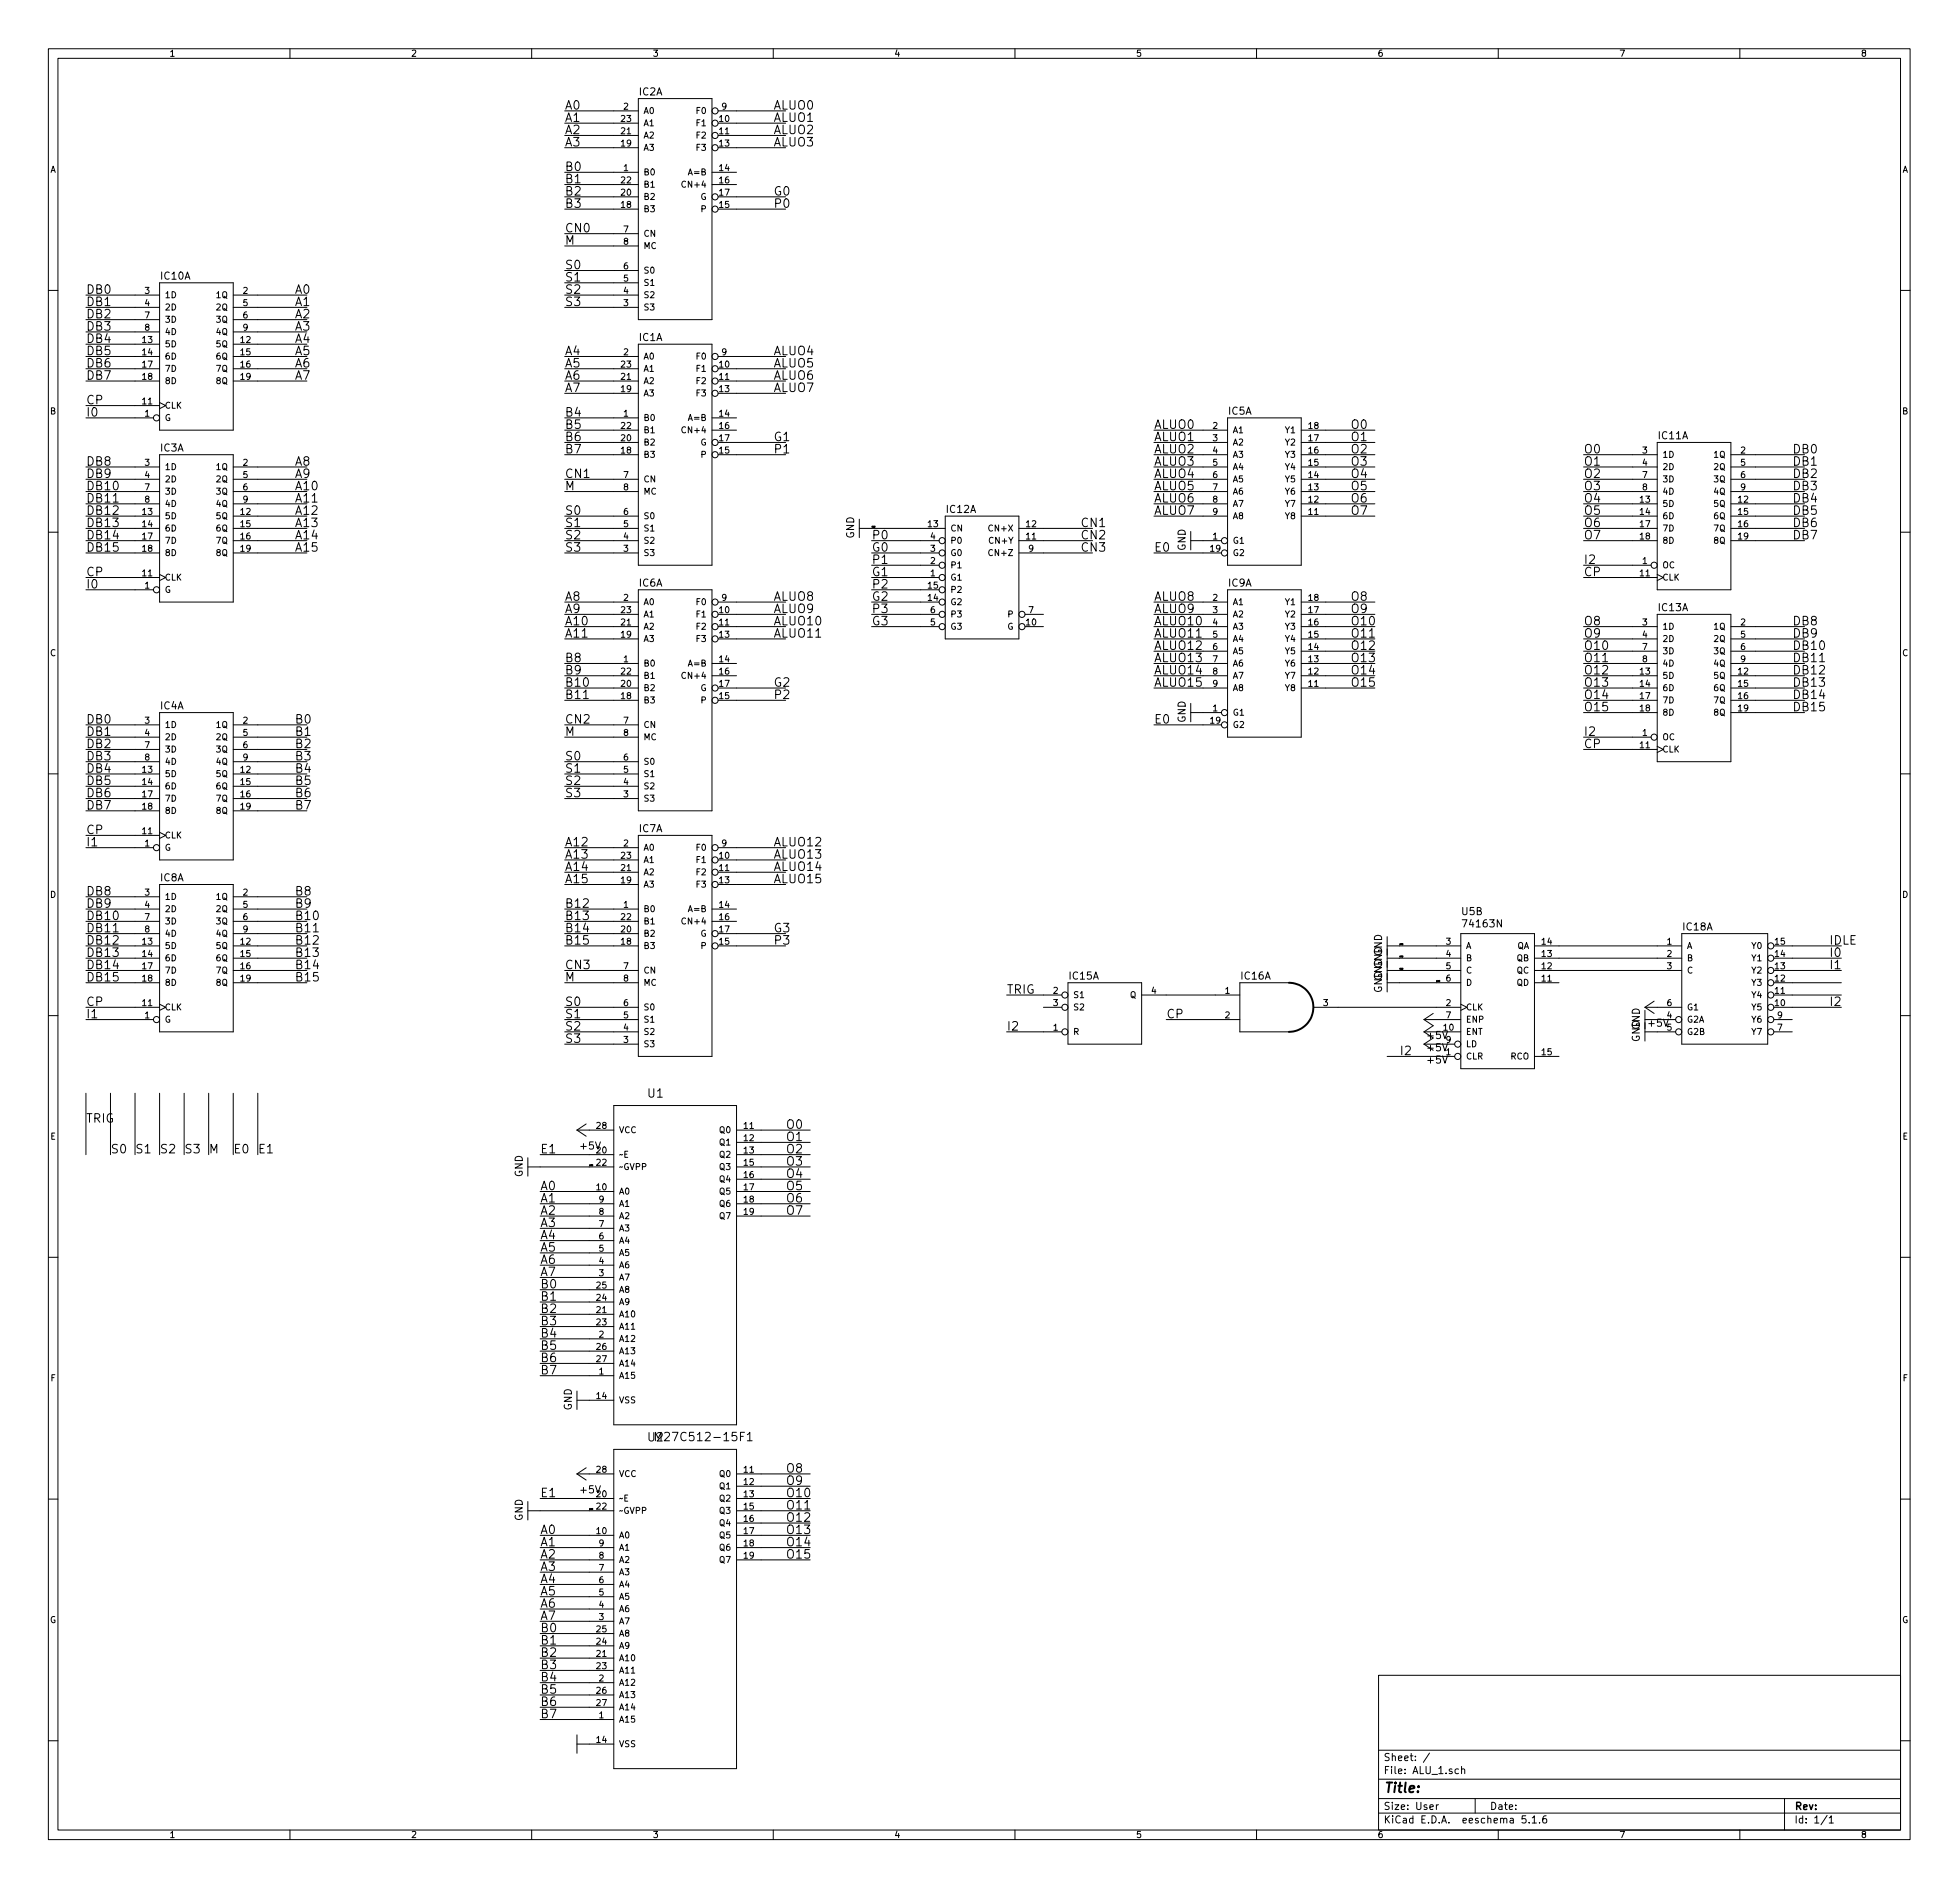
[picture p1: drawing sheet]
<svg xmlns="http://www.w3.org/2000/svg" width="405mm" height="391mm" viewBox="0 0 405 391" stroke-linecap="round" stroke-linejoin="round" font-family="sans-serif">
<defs><g id="words">
<text font-size="2.8" x="286.2" y="370.8">Title:</text>
<g font-size="2.5">
<text x="116.8" y="22.7">A0</text>
<text x="160" y="22.7">ALUO0</text>
<text x="116.8" y="27.8">A2</text>
<text x="116.8" y="25.2">A1</text>
<text x="160" y="27.8">ALUO2</text>
<text x="160" y="25.2">ALUO1</text>
<text x="116.8" y="35.4">B0</text>
<text x="116.8" y="30.3">A3</text>
<text x="160" y="30.3">ALUO3</text>
<text x="116.8" y="40.5">B2</text>
<text x="116.8" y="37.9">B1</text>
<text x="160" y="40.5">G0</text>
<text x="116.8" y="43">B3</text>
<text x="160" y="43">P0</text>
<text x="116.8" y="50.6">M</text>
<text x="116.8" y="48.1">CN0</text>
<text x="116.8" y="58.2">S1</text>
<text x="116.8" y="55.7">S0</text>
<text x="17.8" y="63.3">DB1</text>
<text x="17.8" y="65.9">DB2</text>
<text x="17.8" y="60.8">DB0</text>
<text x="61" y="65.9">A2</text>
<text x="61" y="63.3">A1</text>
<text x="61" y="60.8">A0</text>
<text x="116.8" y="60.8">S2</text>
<text x="116.8" y="63.3">S3</text>
<text x="17.8" y="68.4">DB3</text>
<text x="17.8" y="70.9">DB4</text>
<text x="61" y="70.9">A4</text>
<text x="61" y="68.4">A3</text>
<text x="17.8" y="73.5">DB5</text>
<text x="17.8" y="76">DB6</text>
<text x="61" y="73.5">A5</text>
<text x="61" y="76">A6</text>
<text x="116.8" y="73.5">A4</text>
<text x="116.8" y="76">A5</text>
<text x="160" y="76">ALUO5</text>
<text x="160" y="73.5">ALUO4</text>
<text x="17.8" y="78.6">DB7</text>
<text x="17.8" y="83.6">CP</text>
<text x="61" y="78.6">A7</text>
<text x="116.8" y="81.1">A7</text>
<text x="116.8" y="78.6">A6</text>
<text x="160" y="78.6">ALUO6</text>
<text x="160" y="81.1">ALUO7</text>
<text x="17.8" y="86.2">I0</text>
<text x="116.8" y="88.7">B5</text>
<text x="116.8" y="86.2">B4</text>
<text x="238.8" y="88.7">ALUO0</text>
<text x="279.4" y="88.7">O0</text>
<text x="116.8" y="93.8">B7</text>
<text x="116.8" y="91.3">B6</text>
<text x="160" y="93.8">P1</text>
<text x="160" y="91.3">G1</text>
<text x="238.8" y="93.8">ALUO2</text>
<text x="238.8" y="91.3">ALUO1</text>
<text x="279.4" y="91.3">O1</text>
<text x="279.4" y="93.8">O2</text>
<text x="327.7" y="93.8">O0</text>
<text x="370.8" y="93.8">DB0</text>
<text x="17.8" y="98.9">DB9</text>
<text x="17.8" y="101.4">DB10</text>
<text x="17.8" y="96.3">DB8</text>
<text x="61" y="101.4">A10</text>
<text x="61" y="98.9">A9</text>
<text x="61" y="96.3">A8</text>
<text x="116.8" y="101.4">M</text>
<text x="116.8" y="98.9">CN1</text>
<text x="238.8" y="101.4">ALUO5</text>
<text x="238.8" y="98.9">ALUO4</text>
<text x="238.8" y="96.3">ALUO3</text>
<text x="279.4" y="98.9">O4</text>
<text x="279.4" y="101.4">O5</text>
<text x="279.4" y="96.3">O3</text>
<text x="327.7" y="101.4">O3</text>
<text x="327.7" y="98.9">O2</text>
<text x="327.7" y="96.3">O1</text>
<text x="370.8" y="101.4">DB3</text>
<text x="370.8" y="98.9">DB2</text>
<text x="370.8" y="96.3">DB1</text>
<text x="17.8" y="104">DB11</text>
<text x="17.8" y="106.5">DB12</text>
<text x="61" y="106.5">A12</text>
<text x="61" y="104">A11</text>
<text x="116.8" y="106.5">S0</text>
<text x="238.8" y="104">ALUO6</text>
<text x="238.8" y="106.5">ALUO7</text>
<text x="279.4" y="106.5">O7</text>
<text x="279.4" y="104">O6</text>
<text x="327.7" y="104">O4</text>
<text x="327.7" y="106.5">O5</text>
<text x="370.8" y="106.5">DB5</text>
<text x="370.8" y="104">DB4</text>
<text x="17.8" y="109">DB13</text>
<text x="17.8" y="111.6">DB14</text>
<text x="61" y="111.6">A14</text>
<text x="61" y="109">A13</text>
<text x="116.8" y="109">S1</text>
<text x="116.8" y="111.6">S2</text>
<text x="180.3" y="111.6">P0</text>
<text x="223.5" y="109">CN1</text>
<text x="223.5" y="111.6">CN2</text>
<text x="327.7" y="111.6">O7</text>
<text x="327.7" y="109">O6</text>
<text x="370.8" y="111.6">DB7</text>
<text x="370.8" y="109">DB6</text>
<text x="17.8" y="114.1">DB15</text>
<text x="17.8" y="119.2">CP</text>
<text x="61" y="114.1">A15</text>
<text x="116.8" y="114.1">S3</text>
<text x="180.3" y="116.7">P1</text>
<text x="180.3" y="119.2">G1</text>
<text x="180.3" y="114.1">G0</text>
<text x="223.5" y="114.1">CN3</text>
<text x="238.8" y="114.1">E0</text>
<text x="327.7" y="119.2">CP</text>
<text x="327.7" y="116.7">I2</text>
<text x="17.8" y="121.7">I0</text>
<text x="116.8" y="124.3">A8</text>
<text x="160" y="124.3">ALUO8</text>
<text x="180.3" y="121.7">P2</text>
<text x="180.3" y="124.3">G2</text>
<text x="238.8" y="124.3">ALUO8</text>
<text x="279.4" y="124.3">O8</text>
<text x="116.8" y="131.9">A11</text>
<text x="116.8" y="129.4">A10</text>
<text x="116.8" y="126.8">A9</text>
<text x="160" y="131.9">ALUO11</text>
<text x="160" y="129.4">ALUO10</text>
<text x="160" y="126.8">ALUO9</text>
<text x="180.3" y="126.8">P3</text>
<text x="180.3" y="129.4">G3</text>
<text x="238.8" y="131.9">ALUO11</text>
<text x="238.8" y="129.4">ALUO10</text>
<text x="238.8" y="126.8">ALUO9</text>
<text x="279.4" y="131.9">O11</text>
<text x="279.4" y="126.8">O9</text>
<text x="279.4" y="129.4">O10</text>
<text x="327.7" y="131.9">O9</text>
<text x="327.7" y="129.4">O8</text>
<text x="370.8" y="129.4">DB8</text>
<text x="370.8" y="131.9">DB9</text>
<text x="116.8" y="137">B8</text>
<text x="238.8" y="137">ALUO13</text>
<text x="238.8" y="134.4">ALUO12</text>
<text x="279.4" y="134.4">O12</text>
<text x="279.4" y="137">O13</text>
<text x="327.7" y="134.4">O10</text>
<text x="327.7" y="137">O11</text>
<text x="370.8" y="134.4">DB10</text>
<text x="370.8" y="137">DB11</text>
<text x="116.8" y="142.1">B10</text>
<text x="116.8" y="139.5">B9</text>
<text x="160" y="142.1">G2</text>
<text x="238.8" y="142.1">ALUO15</text>
<text x="238.8" y="139.5">ALUO14</text>
<text x="279.4" y="139.5">O14</text>
<text x="279.4" y="142.1">O15</text>
<text x="327.7" y="142.1">O13</text>
<text x="327.7" y="139.5">O12</text>
<text x="370.8" y="139.5">DB12</text>
<text x="370.8" y="142.1">DB13</text>
<text x="17.8" y="149.7">DB0</text>
<text x="61" y="149.7">B0</text>
<text x="116.8" y="149.7">CN2</text>
<text x="116.8" y="144.6">B11</text>
<text x="160" y="144.6">P2</text>
<text x="238.8" y="149.7">E0</text>
<text x="327.7" y="147.1">O15</text>
<text x="327.7" y="144.6">O14</text>
<text x="370.8" y="147.1">DB15</text>
<text x="370.8" y="144.6">DB14</text>
<text x="17.8" y="154.8">DB2</text>
<text x="17.8" y="152.2">DB1</text>
<text x="61" y="154.8">B2</text>
<text x="61" y="152.2">B1</text>
<text x="116.8" y="152.2">M</text>
<text x="327.7" y="154.8">CP</text>
<text x="327.7" y="152.2">I2</text>
<text x="17.8" y="157.3">DB3</text>
<text x="17.8" y="159.8">DB4</text>
<text x="61" y="157.3">B3</text>
<text x="61" y="159.8">B4</text>
<text x="116.8" y="159.8">S1</text>
<text x="116.8" y="157.3">S0</text>
<text x="17.8" y="167.5">DB7</text>
<text x="17.8" y="164.9">DB6</text>
<text x="17.8" y="162.4">DB5</text>
<text x="61" y="167.5">B7</text>
<text x="61" y="164.9">B6</text>
<text x="61" y="162.4">B5</text>
<text x="116.8" y="164.9">S3</text>
<text x="116.8" y="162.4">S2</text>
<text x="17.8" y="172.5">CP</text>
<text x="17.8" y="175.1">I1</text>
<text x="116.8" y="177.6">A13</text>
<text x="116.8" y="175.1">A12</text>
<text x="160" y="177.6">ALUO13</text>
<text x="160" y="175.1">ALUO12</text>
<text x="17.8" y="185.2">DB8</text>
<text x="61" y="185.2">B8</text>
<text x="116.8" y="182.7">A15</text>
<text x="116.8" y="180.2">A14</text>
<text x="160" y="182.7">ALUO15</text>
<text x="160" y="180.2">ALUO14</text>
<text x="17.8" y="190.3">DB10</text>
<text x="17.8" y="187.8">DB9</text>
<text x="61" y="190.3">B10</text>
<text x="61" y="187.8">B9</text>
<text x="116.8" y="190.3">B13</text>
<text x="116.8" y="187.8">B12</text>
<text x="17.8" y="195.4">DB12</text>
<text x="17.8" y="197.9">DB13</text>
<text x="17.8" y="192.9">DB11</text>
<text x="61" y="197.9">B13</text>
<text x="61" y="195.4">B12</text>
<text x="61" y="192.9">B11</text>
<text x="116.8" y="195.4">B15</text>
<text x="116.8" y="192.9">B14</text>
<text x="160" y="195.4">P3</text>
<text x="160" y="192.9">G3</text>
<text x="378.5" y="195.4">IDLE</text>
<text x="378.5" y="197.9">I0</text>
<text x="17.8" y="203">DB15</text>
<text x="17.8" y="200.5">DB14</text>
<text x="61" y="200.5">B14</text>
<text x="61" y="203">B15</text>
<text x="116.8" y="203">M</text>
<text x="116.8" y="200.5">CN3</text>
<text x="378.5" y="200.5">I1</text>
<text x="17.8" y="208.1">CP</text>
<text x="116.8" y="208.1">S0</text>
<text x="208.3" y="205.6">TRIG</text>
<text x="378.5" y="208.1">I2</text>
<text x="17.8" y="210.6">I1</text>
<text x="116.8" y="210.6">S1</text>
<text x="116.8" y="215.7">S3</text>
<text x="116.8" y="213.2">S2</text>
<text x="208.3" y="213.2">I2</text>
<text x="241.3" y="210.6">CP</text>
<text x="289.6" y="218.3">I2</text>
<text x="17.8" y="232.2">TRIG</text>
<text x="162.6" y="233.5">O0</text>
<text x="22.9" y="238.6">S0</text>
<text x="27.9" y="238.6">S1</text>
<text x="33" y="238.6">S2</text>
<text x="38.1" y="238.6">S3</text>
<text x="43.2" y="238.6">M</text>
<text x="48.3" y="238.6">E0</text>
<text x="53.3" y="238.6">E1</text>
<text x="111.8" y="238.6">E1</text>
<text x="162.6" y="238.6">O2</text>
<text x="162.6" y="236">O1</text>
<text x="162.6" y="243.7">O4</text>
<text x="162.6" y="241.1">O3</text>
<text x="111.8" y="248.7">A1</text>
<text x="111.8" y="251.3">A2</text>
<text x="111.8" y="246.2">A0</text>
<text x="162.6" y="246.2">O5</text>
<text x="162.6" y="251.3">O7</text>
<text x="162.6" y="248.7">O6</text>
<text x="111.8" y="256.4">A4</text>
<text x="111.8" y="253.8">A3</text>
<text x="111.8" y="264">A7</text>
<text x="111.8" y="261.4">A6</text>
<text x="111.8" y="258.9">A5</text>
<text x="111.8" y="269.1">B1</text>
<text x="111.8" y="266.5">B0</text>
<text x="111.8" y="274.1">B3</text>
<text x="111.8" y="271.6">B2</text>
<text x="111.8" y="281.8">B6</text>
<text x="111.8" y="279.2">B5</text>
<text x="111.8" y="276.7">B4</text>
<text x="111.8" y="284.3">B7</text>
<text x="162.6" y="304.6">O8</text>
<text x="111.8" y="309.7">E1</text>
<text x="162.6" y="309.7">O10</text>
<text x="162.6" y="307.2">O9</text>
<text x="111.8" y="317.3">A0</text>
<text x="162.6" y="314.8">O12</text>
<text x="162.6" y="312.2">O11</text>
<text x="162.6" y="317.3">O13</text>
<text x="111.8" y="322.4">A2</text>
<text x="111.8" y="319.9">A1</text>
<text x="162.6" y="319.9">O14</text>
<text x="162.6" y="322.4">O15</text>
<text x="111.8" y="327.5">A4</text>
<text x="111.8" y="324.9">A3</text>
<text x="111.8" y="335.1">A7</text>
<text x="111.8" y="332.6">A6</text>
<text x="111.8" y="330">A5</text>
<text x="111.8" y="340.2">B1</text>
<text x="111.8" y="337.6">B0</text>
<text x="111.8" y="345.3">B3</text>
<text x="111.8" y="342.7">B2</text>
<text x="111.8" y="347.8">B4</text>
<text x="111.8" y="352.9">B6</text>
<text x="111.8" y="350.3">B5</text>
<text x="111.8" y="355.4">B7</text>
</g>
<g font-size="2.4">
<text x="134.1" y="227">U1</text>
<text x="134.1" y="298.1">U2M27C512-15F1</text>
</g>
<g font-size="2.1">
<text x="132.3" y="19.7">IC2A</text>
<text x="33.3" y="57.8">IC10A</text>
<text x="132.3" y="70.5">IC1A</text>
<text x="254.2" y="85.8">IC5A</text>
<text x="33.2" y="93.4">IC3A</text>
<text x="343.2" y="90.9">IC11A</text>
<text x="195.9" y="106.1">IC12A</text>
<text x="176.7" y="111.4" transform="rotate(-90 176.7 111.4)">GND</text>
<text x="245.3" y="114" transform="rotate(-90 245.3 114)">GND</text>
<text x="132.3" y="121.3">IC6A</text>
<text x="254.2" y="121.3">IC9A</text>
<text x="343.2" y="126.4">IC13A</text>
<text x="33.2" y="146.7">IC4A</text>
<text x="245.3" y="149.5" transform="rotate(-90 245.3 149.5)">GND</text>
<text x="132.3" y="172.1">IC7A</text>
<text x="33.2" y="182.3">IC8A</text>
<text x="302.5" y="189.3">U5B</text>
<text x="303" y="191.8">74163N</text>
<text x="348.3" y="192.5">IC18A</text>
<text x="221.3" y="202.6">IC15A</text>
<text x="256.8" y="202.6">IC16A</text>
<text x="286" y="202.9" transform="rotate(-90 286 202.9)">GND GND</text>
<text x="286" y="205.4" transform="rotate(-90 286 205.4)">GND</text>
<text x="295.5" y="214.9">+5V</text>
<text x="339.3" y="215.6" transform="rotate(-90 339.3 215.6)">GND</text>
<text x="339.3" y="213" transform="rotate(-90 339.3 213)">GND</text>
<text x="341.2" y="212.4">+5V</text>
<text x="295.5" y="217.4">+5V</text>
<text x="295.5" y="220">+5V</text>
<text x="120.2" y="237.8">+5V</text>
<text x="108.2" y="243.5" transform="rotate(-90 108.2 243.5)">GND</text>
<text x="118.3" y="291.8" transform="rotate(-90 118.3 291.8)">GND</text>
<text x="120.2" y="308.9">+5V</text>
<text x="108.2" y="314.6" transform="rotate(-90 108.2 314.6)">GND</text>
<text x="286.2" y="364.3">Sheet: /</text>
<text x="286.2" y="367">File: ALU_1.sch</text>
<text x="286.2" y="377.2">KiCad E.D.A. eeschema 5.1.6</text>
<text x="286.2" y="374.4">Size: User</text>
<text x="308.2" y="374.4">Date:</text>
<text x="371.2" y="374.4">Rev:</text>
<text x="371.2" y="377.2">Id: 1/1</text>
</g>
<g font-size="1.8">
<text x="35" y="11.7">1</text>
<text x="85" y="11.7">2</text>
<text x="135" y="11.7">3</text>
<text x="185" y="11.7">4</text>
<text x="235" y="11.7">5</text>
<text x="285" y="11.7">6</text>
<text x="335" y="11.7">7</text>
<text x="385" y="11.7">8</text>
<text x="129.1" y="22.7">2</text>
<text x="133.1" y="23.6">A0</text>
<text x="144.2" y="23.6">F0</text>
<text x="149.4" y="22.7">9</text>
<text x="128.6" y="27.8">21</text>
<text x="128.6" y="25.2">23</text>
<text x="133.1" y="28.7">A2</text>
<text x="133.1" y="26.1">A1</text>
<text x="144.2" y="26.1">F1</text>
<text x="144.2" y="28.7">F2</text>
<text x="148.9" y="25.2">10</text>
<text x="148.9" y="27.8">11</text>
<text x="10.4" y="35.7">A</text>
<text x="128.6" y="30.3">19</text>
<text x="129.1" y="35.4">1</text>
<text x="133.1" y="31.2">A3</text>
<text x="144.2" y="31.2">F3</text>
<text x="148.9" y="30.3">13</text>
<text x="148.9" y="35.4">14</text>
<text x="393.6" y="35.7">A</text>
<text x="128.6" y="40.5">20</text>
<text x="128.6" y="37.9">22</text>
<text x="133.1" y="36.3">B0</text>
<text x="133.1" y="41.4">B2</text>
<text x="133.1" y="38.8">B1</text>
<text x="141.7" y="38.8">CN+4</text>
<text x="142.7" y="36.3">A=B</text>
<text x="144.9" y="41.4">G</text>
<text x="148.9" y="37.9">16</text>
<text x="148.9" y="40.5">17</text>
<text x="128.6" y="43">18</text>
<text x="133.1" y="43.9">B3</text>
<text x="145.1" y="43.9">P</text>
<text x="148.9" y="43">15</text>
<text x="129.1" y="48.1">7</text>
<text x="129.1" y="50.6">8</text>
<text x="133.1" y="49">CN</text>
<text x="133.1" y="51.5">MC</text>
<text x="129.1" y="58.2">5</text>
<text x="129.1" y="55.7">6</text>
<text x="133.1" y="59.1">S1</text>
<text x="133.1" y="56.6">S0</text>
<text x="30" y="60.8">3</text>
<text x="30" y="63.3">4</text>
<text x="30" y="65.9">7</text>
<text x="34" y="61.7">1D</text>
<text x="34" y="64.2">2D</text>
<text x="44.9" y="61.7">1Q</text>
<text x="44.9" y="64.2">2Q</text>
<text x="50.3" y="60.8">2</text>
<text x="50.3" y="63.3">5</text>
<text x="50.3" y="65.9">6</text>
<text x="129.1" y="63.3">3</text>
<text x="129.1" y="60.8">4</text>
<text x="133.1" y="64.2">S3</text>
<text x="133.1" y="61.7">S2</text>
<text x="29.5" y="70.9">13</text>
<text x="30" y="68.4">8</text>
<text x="34" y="71.8">5D</text>
<text x="34" y="66.8">3D</text>
<text x="34" y="69.3">4D</text>
<text x="44.9" y="71.8">5Q</text>
<text x="44.9" y="66.8">3Q</text>
<text x="44.9" y="69.3">4Q</text>
<text x="49.8" y="70.9">12</text>
<text x="50.3" y="68.4">9</text>
<text x="29.5" y="73.5">14</text>
<text x="29.5" y="76">17</text>
<text x="34" y="74.4">6D</text>
<text x="34" y="76.9">7D</text>
<text x="44.9" y="74.4">6Q</text>
<text x="44.9" y="76.9">7Q</text>
<text x="49.8" y="73.5">15</text>
<text x="49.8" y="76">16</text>
<text x="128.6" y="76">23</text>
<text x="129.1" y="73.5">2</text>
<text x="133.1" y="74.4">A0</text>
<text x="133.1" y="76.9">A1</text>
<text x="144.2" y="76.9">F1</text>
<text x="144.2" y="74.4">F0</text>
<text x="148.9" y="76">10</text>
<text x="149.4" y="73.5">9</text>
<text x="29.5" y="83.6">11</text>
<text x="29.5" y="78.6">18</text>
<text x="34" y="79.5">8D</text>
<text x="44.9" y="79.5">8Q</text>
<text x="49.8" y="78.6">19</text>
<text x="128.6" y="81.1">19</text>
<text x="128.6" y="78.6">21</text>
<text x="133.1" y="82">A3</text>
<text x="133.1" y="79.5">A2</text>
<text x="144.2" y="79.5">F2</text>
<text x="144.2" y="82">F3</text>
<text x="148.9" y="78.6">11</text>
<text x="148.9" y="81.1">13</text>
<text x="10.4" y="85.7">B</text>
<text x="30" y="86.2">1</text>
<text x="34" y="87.1">G</text>
<text x="34" y="84.5">CLK</text>
<text x="128.6" y="88.7">22</text>
<text x="129.1" y="86.2">1</text>
<text x="133.1" y="87.1">B0</text>
<text x="133.1" y="89.6">B1</text>
<text x="141.7" y="89.6">CN+4</text>
<text x="142.7" y="87.1">A=B</text>
<text x="148.9" y="86.2">14</text>
<text x="148.9" y="88.7">16</text>
<text x="251" y="88.7">2</text>
<text x="255" y="89.6">A1</text>
<text x="266.1" y="89.6">Y1</text>
<text x="270.8" y="88.7">18</text>
<text x="393.6" y="85.7">B</text>
<text x="128.6" y="93.8">18</text>
<text x="128.6" y="91.3">20</text>
<text x="133.1" y="94.7">B3</text>
<text x="133.1" y="92.2">B2</text>
<text x="144.9" y="92.2">G</text>
<text x="145.1" y="94.7">P</text>
<text x="148.9" y="93.8">15</text>
<text x="148.9" y="91.3">17</text>
<text x="251" y="91.3">3</text>
<text x="251" y="93.8">4</text>
<text x="255" y="92.2">A2</text>
<text x="255" y="94.7">A3</text>
<text x="266.1" y="94.7">Y3</text>
<text x="266.1" y="92.2">Y2</text>
<text x="270.8" y="93.8">16</text>
<text x="270.8" y="91.3">17</text>
<text x="339.9" y="93.8">3</text>
<text x="343.9" y="94.7">1D</text>
<text x="354.8" y="94.7">1Q</text>
<text x="360.2" y="93.8">2</text>
<text x="30" y="96.3">3</text>
<text x="30" y="98.9">4</text>
<text x="30" y="101.4">7</text>
<text x="34" y="97.2">1D</text>
<text x="34" y="99.8">2D</text>
<text x="44.9" y="97.2">1Q</text>
<text x="44.9" y="99.8">2Q</text>
<text x="50.3" y="96.3">2</text>
<text x="50.3" y="98.9">5</text>
<text x="50.3" y="101.4">6</text>
<text x="129.1" y="98.9">7</text>
<text x="129.1" y="101.4">8</text>
<text x="133.1" y="99.8">CN</text>
<text x="251" y="96.3">5</text>
<text x="251" y="98.9">6</text>
<text x="251" y="101.4">7</text>
<text x="255" y="97.2">A4</text>
<text x="255" y="99.8">A5</text>
<text x="266.1" y="99.8">Y5</text>
<text x="266.1" y="97.2">Y4</text>
<text x="270.8" y="101.4">13</text>
<text x="270.8" y="98.9">14</text>
<text x="270.8" y="96.3">15</text>
<text x="339.9" y="96.3">4</text>
<text x="339.9" y="98.9">7</text>
<text x="339.9" y="101.4">8</text>
<text x="343.9" y="97.2">2D</text>
<text x="343.9" y="99.8">3D</text>
<text x="354.8" y="97.2">2Q</text>
<text x="354.8" y="99.8">3Q</text>
<text x="360.2" y="96.3">5</text>
<text x="360.2" y="98.9">6</text>
<text x="360.2" y="101.4">9</text>
<text x="29.5" y="106.5">13</text>
<text x="30" y="104">8</text>
<text x="34" y="107.4">5D</text>
<text x="34" y="102.3">3D</text>
<text x="34" y="104.9">4D</text>
<text x="44.9" y="107.4">5Q</text>
<text x="44.9" y="102.3">3Q</text>
<text x="44.9" y="104.9">4Q</text>
<text x="49.8" y="106.5">12</text>
<text x="50.3" y="104">9</text>
<text x="129.1" y="106.5">6</text>
<text x="133.1" y="107.4">S0</text>
<text x="133.1" y="102.3">MC</text>
<text x="251" y="104">8</text>
<text x="251" y="106.5">9</text>
<text x="255" y="102.3">A6</text>
<text x="255" y="104.9">A7</text>
<text x="255" y="107.4">A8</text>
<text x="266.1" y="107.4">Y8</text>
<text x="266.1" y="104.9">Y7</text>
<text x="266.1" y="102.3">Y6</text>
<text x="270.8" y="106.5">11</text>
<text x="270.8" y="104">12</text>
<text x="339.4" y="104">13</text>
<text x="339.4" y="106.5">14</text>
<text x="343.9" y="104.9">5D</text>
<text x="343.9" y="107.4">6D</text>
<text x="343.9" y="102.3">4D</text>
<text x="354.8" y="104.9">5Q</text>
<text x="354.8" y="107.4">6Q</text>
<text x="354.8" y="102.3">4Q</text>
<text x="359.7" y="104">12</text>
<text x="359.7" y="106.5">15</text>
<text x="29.5" y="109">14</text>
<text x="29.5" y="111.6">17</text>
<text x="34" y="109.9">6D</text>
<text x="34" y="112.5">7D</text>
<text x="44.9" y="109.9">6Q</text>
<text x="44.9" y="112.5">7Q</text>
<text x="49.8" y="109">15</text>
<text x="49.8" y="111.6">16</text>
<text x="129.1" y="111.6">4</text>
<text x="129.1" y="109">5</text>
<text x="133.1" y="112.5">S2</text>
<text x="133.1" y="109.9">S1</text>
<text x="192.1" y="109">13</text>
<text x="192.6" y="111.6">4</text>
<text x="196.6" y="109.9">CN</text>
<text x="196.6" y="112.5">P0</text>
<text x="205" y="112.5">CN+Y</text>
<text x="205" y="109.9">CN+X</text>
<text x="212.4" y="111.6">11</text>
<text x="212.4" y="109">12</text>
<text x="251" y="111.6">1</text>
<text x="255" y="112.5">G1</text>
<text x="339.4" y="109">17</text>
<text x="339.4" y="111.6">18</text>
<text x="343.9" y="109.9">7D</text>
<text x="343.9" y="112.5">8D</text>
<text x="354.8" y="109.9">7Q</text>
<text x="354.8" y="112.5">8Q</text>
<text x="359.7" y="109">16</text>
<text x="359.7" y="111.6">19</text>
<text x="29.5" y="119.2">11</text>
<text x="29.5" y="114.1">18</text>
<text x="34" y="115">8D</text>
<text x="44.9" y="115">8Q</text>
<text x="49.8" y="114.1">19</text>
<text x="129.1" y="114.1">3</text>
<text x="133.1" y="115">S3</text>
<text x="192.6" y="119.2">1</text>
<text x="192.6" y="116.7">2</text>
<text x="192.6" y="114.1">3</text>
<text x="196.6" y="117.6">P1</text>
<text x="196.6" y="115">G0</text>
<text x="205.1" y="115">CN+Z</text>
<text x="212.9" y="114.1">9</text>
<text x="250.5" y="114.1">19</text>
<text x="255" y="115">G2</text>
<text x="339.4" y="119.2">11</text>
<text x="339.9" y="116.7">1</text>
<text x="343.9" y="117.6">OC</text>
<text x="30" y="121.7">1</text>
<text x="34" y="122.6">G</text>
<text x="34" y="120.1">CLK</text>
<text x="129.1" y="124.3">2</text>
<text x="133.1" y="125.2">A0</text>
<text x="144.2" y="125.2">F0</text>
<text x="149.4" y="124.3">9</text>
<text x="192.1" y="124.3">14</text>
<text x="192.1" y="121.7">15</text>
<text x="196.6" y="120.1">G1</text>
<text x="196.6" y="125.2">G2</text>
<text x="196.6" y="122.6">P2</text>
<text x="251" y="124.3">2</text>
<text x="255" y="125.2">A1</text>
<text x="266.1" y="125.2">Y1</text>
<text x="270.8" y="124.3">18</text>
<text x="343.9" y="120.1">CLK</text>
<text x="128.6" y="131.9">19</text>
<text x="128.6" y="129.4">21</text>
<text x="128.6" y="126.8">23</text>
<text x="133.1" y="130.3">A2</text>
<text x="133.1" y="127.7">A1</text>
<text x="144.2" y="127.7">F1</text>
<text x="144.2" y="130.3">F2</text>
<text x="148.9" y="126.8">10</text>
<text x="148.9" y="129.4">11</text>
<text x="148.9" y="131.9">13</text>
<text x="192.6" y="129.4">5</text>
<text x="192.6" y="126.8">6</text>
<text x="196.6" y="130.3">G3</text>
<text x="196.6" y="127.7">P3</text>
<text x="208.4" y="130.3">G</text>
<text x="208.6" y="127.7">P</text>
<text x="212.4" y="129.4">10</text>
<text x="212.9" y="126.8">7</text>
<text x="251" y="126.8">3</text>
<text x="251" y="129.4">4</text>
<text x="251" y="131.9">5</text>
<text x="255" y="127.7">A2</text>
<text x="255" y="130.3">A3</text>
<text x="266.1" y="130.3">Y3</text>
<text x="266.1" y="127.7">Y2</text>
<text x="270.8" y="131.9">15</text>
<text x="270.8" y="129.4">16</text>
<text x="270.8" y="126.8">17</text>
<text x="339.9" y="129.4">3</text>
<text x="339.9" y="131.9">4</text>
<text x="343.9" y="130.3">1D</text>
<text x="354.8" y="130.3">1Q</text>
<text x="360.2" y="129.4">2</text>
<text x="360.2" y="131.9">5</text>
<text x="10.4" y="135.7">C</text>
<text x="129.1" y="137">1</text>
<text x="133.1" y="137.9">B0</text>
<text x="133.1" y="132.8">A3</text>
<text x="142.7" y="137.9">A=B</text>
<text x="144.2" y="132.8">F3</text>
<text x="148.9" y="137">14</text>
<text x="251" y="134.4">6</text>
<text x="251" y="137">7</text>
<text x="255" y="132.8">A4</text>
<text x="255" y="135.3">A5</text>
<text x="255" y="137.9">A6</text>
<text x="266.1" y="137.9">Y6</text>
<text x="266.1" y="135.3">Y5</text>
<text x="266.1" y="132.8">Y4</text>
<text x="270.8" y="137">13</text>
<text x="270.8" y="134.4">14</text>
<text x="339.9" y="134.4">7</text>
<text x="339.9" y="137">8</text>
<text x="343.9" y="132.8">2D</text>
<text x="343.9" y="135.3">3D</text>
<text x="343.9" y="137.9">4D</text>
<text x="354.8" y="132.8">2Q</text>
<text x="354.8" y="135.3">3Q</text>
<text x="354.8" y="137.9">4Q</text>
<text x="360.2" y="134.4">6</text>
<text x="360.2" y="137">9</text>
<text x="393.6" y="135.7">C</text>
<text x="128.6" y="142.1">20</text>
<text x="128.6" y="139.5">22</text>
<text x="133.1" y="143">B2</text>
<text x="133.1" y="140.4">B1</text>
<text x="141.7" y="140.4">CN+4</text>
<text x="144.9" y="143">G</text>
<text x="148.9" y="139.5">16</text>
<text x="148.9" y="142.1">17</text>
<text x="251" y="139.5">8</text>
<text x="251" y="142.1">9</text>
<text x="255" y="140.4">A7</text>
<text x="255" y="143">A8</text>
<text x="266.1" y="143">Y8</text>
<text x="266.1" y="140.4">Y7</text>
<text x="270.8" y="142.1">11</text>
<text x="270.8" y="139.5">12</text>
<text x="339.4" y="139.5">13</text>
<text x="339.4" y="142.1">14</text>
<text x="343.9" y="140.4">5D</text>
<text x="343.9" y="143">6D</text>
<text x="354.8" y="140.4">5Q</text>
<text x="354.8" y="143">6Q</text>
<text x="359.7" y="139.5">12</text>
<text x="359.7" y="142.1">15</text>
<text x="30" y="149.7">3</text>
<text x="50.3" y="149.7">2</text>
<text x="128.6" y="144.6">18</text>
<text x="129.1" y="149.7">7</text>
<text x="133.1" y="145.5">B3</text>
<text x="145.1" y="145.5">P</text>
<text x="148.9" y="144.6">15</text>
<text x="250.5" y="149.7">19</text>
<text x="251" y="147.1">1</text>
<text x="255" y="148">G1</text>
<text x="339.4" y="144.6">17</text>
<text x="339.4" y="147.1">18</text>
<text x="343.9" y="145.5">7D</text>
<text x="343.9" y="148">8D</text>
<text x="354.8" y="145.5">7Q</text>
<text x="354.8" y="148">8Q</text>
<text x="359.7" y="144.6">16</text>
<text x="359.7" y="147.1">19</text>
<text x="30" y="152.2">4</text>
<text x="30" y="154.8">7</text>
<text x="34" y="150.6">1D</text>
<text x="34" y="153.1">2D</text>
<text x="34" y="155.7">3D</text>
<text x="44.9" y="150.6">1Q</text>
<text x="44.9" y="153.1">2Q</text>
<text x="44.9" y="155.7">3Q</text>
<text x="50.3" y="152.2">5</text>
<text x="50.3" y="154.8">6</text>
<text x="129.1" y="152.2">8</text>
<text x="133.1" y="150.6">CN</text>
<text x="133.1" y="153.1">MC</text>
<text x="255" y="150.6">G2</text>
<text x="339.4" y="154.8">11</text>
<text x="339.9" y="152.2">1</text>
<text x="343.9" y="153.1">OC</text>
<text x="343.9" y="155.7">CLK</text>
<text x="29.5" y="159.8">13</text>
<text x="30" y="157.3">8</text>
<text x="34" y="160.7">5D</text>
<text x="34" y="158.2">4D</text>
<text x="44.9" y="160.7">5Q</text>
<text x="44.9" y="158.2">4Q</text>
<text x="49.8" y="159.8">12</text>
<text x="50.3" y="157.3">9</text>
<text x="129.1" y="159.8">5</text>
<text x="129.1" y="157.3">6</text>
<text x="133.1" y="160.7">S1</text>
<text x="133.1" y="158.2">S0</text>
<text x="29.5" y="162.4">14</text>
<text x="29.5" y="164.9">17</text>
<text x="29.5" y="167.5">18</text>
<text x="34" y="163.3">6D</text>
<text x="34" y="165.8">7D</text>
<text x="44.9" y="163.3">6Q</text>
<text x="44.9" y="165.8">7Q</text>
<text x="49.8" y="162.4">15</text>
<text x="49.8" y="164.9">16</text>
<text x="49.8" y="167.5">19</text>
<text x="129.1" y="164.9">3</text>
<text x="129.1" y="162.4">4</text>
<text x="133.1" y="165.8">S3</text>
<text x="133.1" y="163.3">S2</text>
<text x="29.5" y="172.5">11</text>
<text x="34" y="173.4">CLK</text>
<text x="34" y="168.4">8D</text>
<text x="44.9" y="168.4">8Q</text>
<text x="30" y="175.1">1</text>
<text x="34" y="176">G</text>
<text x="128.6" y="177.6">23</text>
<text x="129.1" y="175.1">2</text>
<text x="133.1" y="176">A0</text>
<text x="133.1" y="178.5">A1</text>
<text x="144.2" y="178.5">F1</text>
<text x="144.2" y="176">F0</text>
<text x="148.9" y="177.6">10</text>
<text x="149.4" y="175.1">9</text>
<text x="10.4" y="185.7">D</text>
<text x="30" y="185.2">3</text>
<text x="50.3" y="185.2">2</text>
<text x="128.6" y="182.7">19</text>
<text x="128.6" y="180.2">21</text>
<text x="133.1" y="183.6">A3</text>
<text x="133.1" y="181.1">A2</text>
<text x="144.2" y="181.1">F2</text>
<text x="144.2" y="183.6">F3</text>
<text x="148.9" y="180.2">11</text>
<text x="148.9" y="182.7">13</text>
<text x="393.6" y="185.7">D</text>
<text x="30" y="187.8">4</text>
<text x="30" y="190.3">7</text>
<text x="34" y="186.1">1D</text>
<text x="34" y="188.7">2D</text>
<text x="34" y="191.2">3D</text>
<text x="44.9" y="186.1">1Q</text>
<text x="44.9" y="188.7">2Q</text>
<text x="44.9" y="191.2">3Q</text>
<text x="50.3" y="187.8">5</text>
<text x="50.3" y="190.3">6</text>
<text x="128.6" y="190.3">22</text>
<text x="129.1" y="187.8">1</text>
<text x="133.1" y="188.7">B0</text>
<text x="133.1" y="191.2">B1</text>
<text x="141.7" y="191.2">CN+4</text>
<text x="142.7" y="188.7">A=B</text>
<text x="148.9" y="187.8">14</text>
<text x="148.9" y="190.3">16</text>
<text x="29.5" y="195.4">13</text>
<text x="29.5" y="197.9">14</text>
<text x="30" y="192.9">8</text>
<text x="34" y="196.3">5D</text>
<text x="34" y="193.8">4D</text>
<text x="44.9" y="196.3">5Q</text>
<text x="44.9" y="193.8">4Q</text>
<text x="49.8" y="195.4">12</text>
<text x="49.8" y="197.9">15</text>
<text x="50.3" y="192.9">9</text>
<text x="128.6" y="195.4">18</text>
<text x="128.6" y="192.9">20</text>
<text x="133.1" y="196.3">B3</text>
<text x="133.1" y="193.8">B2</text>
<text x="144.9" y="193.8">G</text>
<text x="145.1" y="196.3">P</text>
<text x="148.9" y="195.4">15</text>
<text x="148.9" y="192.9">17</text>
<text x="299.2" y="195.4">3</text>
<text x="299.2" y="197.9">4</text>
<text x="303.3" y="196.3">A</text>
<text x="313.8" y="196.3">QA</text>
<text x="319.1" y="197.9">13</text>
<text x="319.1" y="195.4">14</text>
<text x="345" y="195.4">1</text>
<text x="345" y="197.9">2</text>
<text x="349" y="196.3">A</text>
<text x="362.6" y="196.3">Y0</text>
<text x="367.3" y="197.9">14</text>
<text x="367.3" y="195.4">15</text>
<text x="29.5" y="200.5">17</text>
<text x="29.5" y="203">18</text>
<text x="34" y="198.8">6D</text>
<text x="34" y="201.4">7D</text>
<text x="34" y="203.9">8D</text>
<text x="44.9" y="198.8">6Q</text>
<text x="44.9" y="201.4">7Q</text>
<text x="44.9" y="203.9">8Q</text>
<text x="49.8" y="200.5">16</text>
<text x="49.8" y="203">19</text>
<text x="129.1" y="200.5">7</text>
<text x="129.1" y="203">8</text>
<text x="133.1" y="201.4">CN</text>
<text x="133.1" y="203.9">MC</text>
<text x="299.2" y="200.5">5</text>
<text x="299.2" y="203">6</text>
<text x="303.3" y="198.8">B</text>
<text x="303.3" y="201.4">C</text>
<text x="303.3" y="203.9">D</text>
<text x="313.8" y="203.9">QD</text>
<text x="313.8" y="201.4">QC</text>
<text x="313.8" y="198.8">QB</text>
<text x="319.1" y="203">11</text>
<text x="319.1" y="200.5">12</text>
<text x="345" y="200.5">3</text>
<text x="349" y="198.8">B</text>
<text x="349" y="201.4">C</text>
<text x="362.6" y="203.9">Y3</text>
<text x="362.6" y="201.4">Y2</text>
<text x="362.6" y="198.8">Y1</text>
<text x="367.3" y="203">12</text>
<text x="367.3" y="200.5">13</text>
<text x="29.5" y="208.1">11</text>
<text x="34" y="209">CLK</text>
<text x="129.1" y="208.1">6</text>
<text x="133.1" y="209">S0</text>
<text x="218" y="205.6">2</text>
<text x="218" y="208.1">3</text>
<text x="222" y="206.5">S1</text>
<text x="222" y="209">S2</text>
<text x="233.8" y="206.5">Q</text>
<text x="238.3" y="205.6">4</text>
<text x="253.5" y="205.6">1</text>
<text x="273.8" y="208.1">3</text>
<text x="299.2" y="208.1">2</text>
<text x="303.3" y="209">CLK</text>
<text x="345" y="208.1">6</text>
<text x="349" y="209">G1</text>
<text x="362.6" y="209">Y5</text>
<text x="362.6" y="206.5">Y4</text>
<text x="367.3" y="208.1">10</text>
<text x="367.3" y="205.6">11</text>
<text x="30" y="210.6">1</text>
<text x="34" y="211.5">G</text>
<text x="129.1" y="215.7">3</text>
<text x="129.1" y="213.2">4</text>
<text x="129.1" y="210.6">5</text>
<text x="133.1" y="214.1">S2</text>
<text x="133.1" y="211.5">S1</text>
<text x="218" y="213.2">1</text>
<text x="222" y="214.1">R</text>
<text x="253.5" y="210.6">2</text>
<text x="298.8" y="213.2">10</text>
<text x="299.2" y="210.6">7</text>
<text x="299.2" y="215.7">9</text>
<text x="303.3" y="214.1">ENT</text>
<text x="303.3" y="211.5">ENP</text>
<text x="345" y="210.6">4</text>
<text x="345" y="213.2">5</text>
<text x="349" y="211.5">G2A</text>
<text x="349" y="214.1">G2B</text>
<text x="362.6" y="214.1">Y7</text>
<text x="362.6" y="211.5">Y6</text>
<text x="367.8" y="213.2">7</text>
<text x="367.8" y="210.6">9</text>
<text x="133.1" y="216.6">S3</text>
<text x="299.2" y="218.3">1</text>
<text x="303.3" y="219.2">CLR</text>
<text x="303.3" y="216.6">LD</text>
<text x="312.5" y="219.2">RCO</text>
<text x="319.1" y="218.3">15</text>
<text x="123.5" y="233.5">28</text>
<text x="154" y="233.5">11</text>
<text x="10.4" y="235.7">E</text>
<text x="123.5" y="238.6">20</text>
<text x="128" y="239.5">E</text>
<text x="128" y="234.4">VCC</text>
<text x="149" y="234.4">Q0</text>
<text x="149" y="236.9">Q1</text>
<text x="149" y="239.5">Q2</text>
<text x="154" y="236">12</text>
<text x="154" y="238.6">13</text>
<text x="393.6" y="235.7">E</text>
<text x="123.5" y="241.1">22</text>
<text x="128" y="242">GVPP</text>
<text x="149" y="242">Q3</text>
<text x="149" y="244.6">Q4</text>
<text x="154" y="241.1">15</text>
<text x="154" y="243.7">16</text>
<text x="123.5" y="246.2">10</text>
<text x="124" y="251.3">8</text>
<text x="124" y="248.7">9</text>
<text x="128" y="247.1">A0</text>
<text x="128" y="249.6">A1</text>
<text x="149" y="247.1">Q5</text>
<text x="149" y="249.6">Q6</text>
<text x="154" y="246.2">17</text>
<text x="154" y="248.7">18</text>
<text x="154" y="251.3">19</text>
<text x="124" y="256.4">6</text>
<text x="124" y="253.8">7</text>
<text x="128" y="257.3">A4</text>
<text x="128" y="254.7">A3</text>
<text x="128" y="252.2">A2</text>
<text x="149" y="252.2">Q7</text>
<text x="124" y="264">3</text>
<text x="124" y="261.4">4</text>
<text x="124" y="258.9">5</text>
<text x="128" y="262.3">A6</text>
<text x="128" y="259.8">A5</text>
<text x="123.5" y="269.1">24</text>
<text x="123.5" y="266.5">25</text>
<text x="128" y="270">A9</text>
<text x="128" y="267.4">A8</text>
<text x="128" y="264.9">A7</text>
<text x="123.5" y="271.6">21</text>
<text x="123.5" y="274.1">23</text>
<text x="128" y="272.5">A10</text>
<text x="128" y="275">A11</text>
<text x="123.5" y="279.2">26</text>
<text x="123.5" y="281.8">27</text>
<text x="124" y="276.7">2</text>
<text x="128" y="277.6">A12</text>
<text x="128" y="280.1">A13</text>
<text x="10.5" y="285.7">F</text>
<text x="124" y="284.3">1</text>
<text x="128" y="285.2">A15</text>
<text x="128" y="282.7">A14</text>
<text x="393.7" y="285.7">F</text>
<text x="123.5" y="289.4">14</text>
<text x="128" y="290.3">VSS</text>
<text x="123.5" y="304.6">28</text>
<text x="128" y="305.5">VCC</text>
<text x="149" y="305.5">Q0</text>
<text x="154" y="304.6">11</text>
<text x="123.5" y="309.7">20</text>
<text x="128" y="310.6">E</text>
<text x="149" y="308.1">Q1</text>
<text x="149" y="310.6">Q2</text>
<text x="154" y="307.2">12</text>
<text x="154" y="309.7">13</text>
<text x="123.5" y="317.3">10</text>
<text x="123.5" y="312.2">22</text>
<text x="128" y="313.1">GVPP</text>
<text x="149" y="313.1">Q3</text>
<text x="149" y="315.7">Q4</text>
<text x="154" y="312.2">15</text>
<text x="154" y="314.8">16</text>
<text x="154" y="317.3">17</text>
<text x="124" y="322.4">8</text>
<text x="124" y="319.9">9</text>
<text x="128" y="318.2">A0</text>
<text x="128" y="323.3">A2</text>
<text x="128" y="320.8">A1</text>
<text x="149" y="318.2">Q5</text>
<text x="149" y="320.8">Q6</text>
<text x="149" y="323.3">Q7</text>
<text x="154" y="319.9">18</text>
<text x="154" y="322.4">19</text>
<text x="124" y="327.5">6</text>
<text x="124" y="324.9">7</text>
<text x="128" y="328.4">A4</text>
<text x="128" y="325.8">A3</text>
<text x="10.3" y="335.7">G</text>
<text x="124" y="335.1">3</text>
<text x="124" y="332.6">4</text>
<text x="124" y="330">5</text>
<text x="128" y="336">A7</text>
<text x="128" y="333.5">A6</text>
<text x="128" y="330.9">A5</text>
<text x="393.5" y="335.7">G</text>
<text x="123.5" y="340.2">24</text>
<text x="123.5" y="337.6">25</text>
<text x="128" y="341.1">A9</text>
<text x="128" y="338.5">A8</text>
<text x="123.5" y="342.7">21</text>
<text x="123.5" y="345.3">23</text>
<text x="124" y="347.8">2</text>
<text x="128" y="343.6">A10</text>
<text x="128" y="346.2">A11</text>
<text x="123.5" y="350.3">26</text>
<text x="123.5" y="352.9">27</text>
<text x="128" y="348.7">A12</text>
<text x="128" y="351.2">A13</text>
<text x="128" y="353.8">A14</text>
<text x="124" y="355.4">1</text>
<text x="128" y="356.3">A15</text>
<text x="123.5" y="360.5">14</text>
<text x="128" y="361.4">VSS</text>
<text x="35" y="380.2">1</text>
<text x="85" y="380.2">2</text>
<text x="135" y="380.2">3</text>
<text x="185" y="380.2">4</text>
<text x="235" y="380.2">5</text>
<text x="285" y="380.2">6</text>
<text x="335" y="380.2">7</text>
<text x="385" y="380.2">8</text>
</g>
<g font-size=".4">
<text x="180.3" y="109.1">GND</text>
<text x="289.6" y="198">GND</text>
<text x="289.6" y="195.5">GND</text>
<text x="289.6" y="200.5">GND</text>
<text x="297.2" y="203.1">GND</text>
<text x="121.9" y="241.2">GND</text>
<text x="121.9" y="312.3">GND</text>
</g>
</g></defs>
<g fill="none" stroke="#000" stroke-width=".21">
<path d="M10 10.1h385.2v370.4h-385.2zM12 12.1h381.2v366.4h-381.2zM60 10.1v2M110 10.1v2M160 10.1v2M210 10.1v2M260 10.1v2M310 10.1v2M360 10.1v2M116.8 35.6h15.3M116.8 25.5h15.3M116.8 28h15.3"/>
<path d="M116.8 30.6h15.3M116.8 38.2h15.3M116.8 22.9h15.3M132.1 20.4h15.2v45.7h-15.2zM141.9 37.6a.56 .56 0 0 0-.8 .5 .56 .56 0 0 0 .8 .5M147.3 35.6h5.1M147.3 38.2h5.1M148.6 25.5h14M148.6 28h14M148.6 30.6h14M148.6 22.9h14M33 58.5h15.3v30.5h-15.3z"/>
<path d="M116.8 58.5h15.3M116.8 43.3h15.3M116.8 40.7h15.3M116.8 56h15.3M116.8 48.3h15.3M116.8 50.9h15.3M148.6 43.3h14M148.6 40.7h14M10 60.1h2M17.8 71.2h15.2M17.8 73.7h15.2M17.8 76.3h15.2"/>
<path d="M17.8 78.8h15.2M17.8 61h15.2M17.8 63.6h15.2M17.8 66.1h15.2M17.8 68.7h15.2M48.3 71.2h15.2M48.3 73.7h15.2M48.3 76.3h15.2M48.3 78.8h15.2M48.3 61h15.2M48.3 63.6h15.2M48.3 66.1h15.2"/>
<path d="M48.3 68.7h15.2M116.8 73.7h15.3M116.8 76.3h15.3M116.8 78.8h15.3M116.8 61h15.3M116.8 63.6h15.3M132.1 71.2h15.2v45.7h-15.2zM148.6 73.7h14M148.6 76.3h14M148.6 78.8h14M393.2 60.1h2M17.8 86.4h13.9"/>
<path d="M17.8 83.9h15.2M17.8 96.6h15.2M17.8 99.1h15.2M33 83.3l1.3 .6-1.3 .6M33 94.1h15.3v30.4h-15.3zM48.3 96.6h15.2M48.3 99.1h15.2M116.8 89h15.3M116.8 86.4h15.3M116.8 94.1h15.3M116.8 99.1h15.3M116.8 91.5h15.3"/>
<path d="M116.8 81.4h15.3M141.9 88.4a.56 .56 0 0 0-.8 .5 .56 .56 0 0 0 .8 .5M147.3 89h5.1M147.3 86.4h5.1M148.6 94.1h14M148.6 91.5h14M148.6 81.4h14M238.8 89h15.2M238.8 94.1h15.2M238.8 96.6h15.2M238.8 99.1h15.2M238.8 91.5h15.2"/>
<path d="M254 86.4h15.2v30.5h-15.2zM269.2 89h15.3M269.2 94.1h15.3M269.2 96.6h15.3M269.2 99.1h15.3M269.2 91.5h15.3M327.7 94.1h15.2M327.7 96.6h15.2M327.7 99.1h15.2M342.9 91.5h15.2v30.5h-15.2zM358.1 94.1h15.3M358.1 96.6h15.3"/>
<path d="M358.1 99.1h15.3M10 110.1h2M17.8 109.3h15.2M17.8 119.5h15.2M17.8 106.8h15.2M17.8 111.8h15.2M17.8 114.4h15.2M17.8 101.7h15.2M17.8 104.2h15.2M33 118.8l1.3 .7-1.3 .6M48.3 109.3h15.2M48.3 106.8h15.2"/>
<path d="M48.3 111.8h15.2M48.3 114.4h15.2M48.3 101.7h15.2M48.3 104.2h15.2M116.8 109.3h15.3M116.8 106.8h15.3M116.8 111.8h15.3M116.8 114.4h15.3M116.8 101.7h15.3M177.8 107.4v3.8M177.8 109.3h17.8M180.3 119.5h14"/>
<path d="M180.3 111.8h14M180.3 114.4h14M180.3 116.9h14M195.6 106.8h15.2v25.4h-15.2zM205.4 113.8a.56 .56 0 0 0-.8 .5 .56 .56 0 0 0 .8 .5M210.8 109.3h15.3M210.8 111.8h15.3M210.8 114.4h15.3M238.8 106.8h15.2M238.8 114.4h13.9M238.8 101.7h15.2M238.8 104.2h15.2"/>
<path d="M246.4 111.8h6.3M246.4 109.9v3.8M269.2 106.8h15.3M269.2 101.7h15.3M269.2 104.2h15.3M327.7 109.3h15.2M327.7 119.5h15.2M327.7 106.8h15.2M327.7 111.8h15.2M327.7 101.7h15.2M327.7 104.2h15.2M327.7 116.9h13.9"/>
<path d="M342.9 118.8l1.3 .7-1.3 .6M358.1 109.3h15.3M358.1 106.8h15.3M358.1 111.8h15.3M358.1 101.7h15.3M358.1 104.2h15.3M393.2 110.1h2M17.8 122h13.9M116.8 124.5h15.3M116.8 139.8h15.3M116.8 137.2h15.3M116.8 132.2h15.3"/>
<path d="M116.8 129.6h15.3M116.8 127.1h15.3M132.1 122h15.2v45.7h-15.2zM141.9 139.2a.56 .56 0 0 0-.8 .5 .56 .56 0 0 0 .8 .5M147.3 139.8h5.1M147.3 137.2h5.1M148.6 124.5h14M148.6 132.2h14M148.6 129.6h14M148.6 127.1h14M180.3 124.5h14M180.3 122h14"/>
<path d="M180.3 129.6h14M180.3 127.1h14M212.1 129.6h3.8M212.1 127.1h3.8M238.8 124.5h15.2M238.8 139.8h15.2M238.8 137.2h15.2M238.8 134.7h15.2M238.8 132.2h15.2M238.8 129.6h15.2M238.8 127.1h15.2M254 122h15.2v30.5h-15.2z"/>
<path d="M269.2 124.5h15.3M269.2 139.8h15.3M269.2 137.2h15.3M269.2 134.7h15.3M269.2 132.2h15.3M269.2 129.6h15.3M269.2 127.1h15.3M327.7 139.8h15.2M327.7 137.2h15.2M327.7 134.7h15.2M327.7 132.2h15.2M327.7 129.6h15.2"/>
<path d="M342.9 127.1h15.2v30.5h-15.2zM358.1 139.8h15.3M358.1 137.2h15.3M358.1 134.7h15.3M358.1 132.2h15.3M358.1 129.6h15.3M17.8 149.9h15.2M17.8 152.5h15.2M17.8 155h15.2M17.8 157.6h15.2M33 147.4h15.3v30.5h-15.3zM48.3 149.9h15.2"/>
<path d="M48.3 152.5h15.2M48.3 155h15.2M48.3 157.6h15.2M116.8 149.9h15.3M116.8 152.5h15.3M116.8 157.6h15.3M116.8 142.3h15.3M116.8 144.9h15.3M120.7 144.5h1M148.6 142.3h14M148.6 144.9h14M238.8 149.9h13.9"/>
<path d="M238.8 142.3h15.2M246.4 147.4h6.3M246.4 145.5v3.8M269.2 142.3h15.3M327.7 147.4h15.2M327.7 152.5h13.9M327.7 155h15.2M327.7 142.3h15.2M327.7 144.9h15.2M342.9 154.4l1.3 .6-1.3 .7M358.1 147.4h15.3M358.1 142.3h15.3"/>
<path d="M358.1 144.9h15.3M10 160.1h2M17.8 175.3h13.9M17.8 172.8h15.2M17.8 160.1h15.2M17.8 162.6h15.2M17.8 165.2h15.2M17.8 167.7h15.2M33 172.2l1.3 .6-1.3 .6M48.3 160.1h15.2M48.3 162.6h15.2M48.3 165.2h15.2"/>
<path d="M48.3 167.7h15.2M116.8 177.9h15.3M116.8 175.3h15.3M116.8 160.1h15.3M116.8 162.6h15.3M116.8 165.2h15.3M132.1 172.8h15.2v45.7h-15.2zM148.6 177.9h14M148.6 175.3h14M393.2 160.1h2M17.8 198.2h15.2M17.8 195.7h15.2"/>
<path d="M17.8 193.1h15.2M17.8 185.5h15.2M17.8 188h15.2M17.8 190.6h15.2M33 183h15.3v30.4h-15.3zM48.3 198.2h15.2M48.3 195.7h15.2M48.3 193.1h15.2M48.3 185.5h15.2M48.3 188h15.2M48.3 190.6h15.2M116.8 195.7h15.3"/>
<path d="M116.8 193.1h15.3M116.8 183h15.3M116.8 188h15.3M116.8 190.6h15.3M116.8 180.4h15.3M141.9 190a.56 .56 0 0 0-.8 .5 .56 .56 0 0 0 .8 .5M147.3 188h5.1M147.3 190.6h5.1M148.6 195.7h14M148.6 193.1h14M148.6 183h14M148.6 180.4h14"/>
<path d="M287 193.8v11.4M287 198.2h15.3M287 195.7h15.3M302.3 193.1h15.2v28h-15.2zM317.5 198.2h30.5M317.5 195.7h30.5M348 193.1h17.8v22.9h-17.8zM367 198.2h14M367 195.7h14M10 210.1h2M17.8 210.9h13.9M17.8 203.3h15.2"/>
<path d="M17.8 200.7h15.2M17.8 208.4h15.2M33 207.7l1.3 .7-1.3 .6M48.3 203.3h15.2M48.3 200.7h15.2M116.8 210.9h15.3M116.8 213.4h15.3M116.8 203.3h15.3M116.8 200.7h15.3M116.8 208.4h15.3M116.8 216h15.3M208.3 213.4h11.4"/>
<path d="M208.3 205.8h11.4M215.9 208.4h3.8M221 203.3h15.2v12.7h-15.2zM236.2 205.8h20.3M241.3 210.9h15.2M266.7 203.3h-10.2v10.1h10.2M271.8 208.4h30.5M287 203.3h15.3M287 200.7h15.3M287 218.5h14M294.6 210.9l1.9 1.3-1.9 1.2M294.6 210.9h7.7"/>
<path d="M294.6 213.4l1.9 1.3-1.9 1.3M294.6 213.4h7.7M294.6 216h6.4M294.6 216l1.9 1.2M296.5 209.6l-1.9 1.3M302.3 207.7l1.2 .7-1.2 .6M317.5 203.3h5.1M317.5 200.7h30.5M317.5 218.5h5.1M340.4 210.9h6.3M340.4 213.4h6.3M340.4 208.4h7.6"/>
<path d="M340.4 208.4l1.9 1.2M340.4 209v6.3M342.3 207.1l-1.9 1.3M367 210.9h3.8M367 213.4h3.8M367 203.3h14M367 200.7h14M367 208.4h14M367 205.8h14M393.2 210.1h2M17.8 226.1v12.7M22.9 226.1v12.7"/>
<path d="M27.9 226.1v12.7M33 226.1v12.7M38.1 226.1v12.7M43.2 226.1v12.7M48.3 226.1v12.7M53.3 226.1v12.7M109.2 239.5v3.8M111.8 238.8h15.2M119.4 233.8l1.9 1.2M119.4 233.8h7.6M121.3 232.5l-1.9 1.3M127 228.7h25.4v66h-25.4z"/>
<path d="M129.3 238.7h.4M129.9 238.1h-.6v1.3h.6M152.4 233.8h15.2M152.4 236.3h15.2M152.4 238.8h15.2M109.2 241.4h17.8M111.8 246.5h15.2M111.8 249h15.2M111.8 251.5h15.2M111.8 259.2h15.2M111.8 256.6h15.2M111.8 254.1h15.2"/>
<path d="M132.9 241.3h.6l.2-.2-.1-.3-.7-.1v1.2M152.4 241.4h15.2M152.4 246.5h15.2M152.4 243.9h15.2M152.4 249h15.2M152.4 251.5h15.2M10 260.1h2M111.8 276.9h15.2M111.8 271.9h15.2M111.8 274.4h15.2M111.8 269.3h15.2M111.8 266.8h15.2"/>
<path d="M111.8 279.5h15.2M111.8 264.2h15.2M111.8 261.7h15.2M393.2 260.1h2M111.8 284.6h15.2M111.8 282h15.2M119.4 287.7v3.8M119.4 289.6h7.6M127 299.8h25.4v66h-25.4zM154.6 296.7l.5-.4v1.7M154.6 298h1M10 310.1h2"/>
<path d="M109.2 310.6v3.8M109.2 312.5h17.8M111.8 317.6h15.2M111.8 310h15.2M119.4 304.9l1.9 1.2M119.4 304.9h7.6M121.3 303.6l-1.9 1.3M129.3 309.9h.4M129.9 309.2h-.6v1.3h.6M132.9 312.4h.6l.2-.2-.1-.3-.7-.1v1.3M152.4 312.5h15.2M152.4 304.9h15.2"/>
<path d="M152.4 317.6h15.2M152.4 307.4h15.2M152.4 310h15.2M152.4 315h15.2M393.2 310.1h2M111.8 320.1h15.2M111.8 322.7h15.2M111.8 337.9h15.2M111.8 335.4h15.2M111.8 332.8h15.2M111.8 330.3h15.2M111.8 327.7h15.2"/>
<path d="M111.8 325.2h15.2M152.4 320.1h15.2M152.4 322.7h15.2M111.8 355.7h15.2M111.8 348.1h15.2M111.8 343h15.2M111.8 345.5h15.2M111.8 340.4h15.2M111.8 350.6h15.2M111.8 353.1h15.2M119.4 358.9v3.8M285.2 346.5h108v32h-108z"/>
<path d="M10 360.1h2M60 378.5v2M110 378.5v2M119.4 360.8h7.6M160 378.5v2M210 378.5v2M260 378.5v2M285.2 375h108M285.2 372h108M285.2 368h108M285.2 362h108M295.8 362.6l-1.3 1.9"/>
<path d="M297.2 373.3v1M297.6 373.3l-.4 .3M301.8 366l-.5-.1-.2 .3v.6l.2 .1 .5-.1M302.4 366l.2-.1 .4 .1 .1 .9M302.4 365.4v1.5M305.2 372v3M310 378.5v2M315.7 375.6h-.7l-.1 .7 .7-.1 .2 .3-.1 .5-.2 .1-.6-.1M316.4 377v.1M317 376l.5-.4v1.5M317 377.1h.9M318.5 377v.1"/>
<path d="M319.9 375.6l-.4 .1a1.16 1.16 0 0 0-.2 1.3l.5 .1 .2-.1v-.5l-.2-.3h-.5l-.1 .3M360 378.5v2M369.2 372v6.5M378.1 375.5l-1.3 1.9M378.5 376l.4-.4v1.5M378.5 377.1h.8M393.2 360.1h2"/>
<circle cx="148" cy="30.6" r=".63"/>
<circle cx="148" cy="22.9" r=".63"/>
<circle cx="148" cy="25.5" r=".63"/>
<circle cx="148" cy="28" r=".63"/>
<circle cx="148" cy="43.3" r=".63"/>
<circle cx="148" cy="40.7" r=".63"/>
<circle cx="148" cy="73.7" r=".63"/>
<circle cx="148" cy="78.8" r=".63"/>
<circle cx="148" cy="76.3" r=".63"/>
<circle cx="32.4" cy="86.4" r=".63"/>
<circle cx="148" cy="81.4" r=".63"/>
<circle cx="148" cy="94.1" r=".63"/>
<circle cx="148" cy="91.5" r=".63"/>
<circle cx="194.9" cy="119.5" r=".63"/>
<circle cx="194.9" cy="116.9" r=".63"/>
<circle cx="194.9" cy="114.4" r=".63"/>
<circle cx="194.9" cy="111.8" r=".63"/>
<circle cx="253.4" cy="114.4" r=".63"/>
<circle cx="253.4" cy="111.8" r=".63"/>
<circle cx="342.3" cy="116.9" r=".63"/>
<circle cx="32.4" cy="122" r=".63"/>
<circle cx="148" cy="127.1" r=".63"/>
<circle cx="148" cy="132.2" r=".63"/>
<circle cx="148" cy="129.6" r=".63"/>
<circle cx="148" cy="124.5" r=".63"/>
<circle cx="194.9" cy="122" r=".63"/>
<circle cx="194.9" cy="127.1" r=".63"/>
<circle cx="194.9" cy="124.5" r=".63"/>
<circle cx="194.9" cy="129.6" r=".63"/>
<circle cx="211.5" cy="129.6" r=".63"/>
<circle cx="211.5" cy="127.1" r=".63"/>
<circle cx="148" cy="144.9" r=".63"/>
<circle cx="148" cy="142.3" r=".63"/>
<circle cx="253.4" cy="147.4" r=".63"/>
<circle cx="253.4" cy="149.9" r=".63"/>
<circle cx="342.3" cy="152.5" r=".63"/>
<circle cx="32.4" cy="175.3" r=".63"/>
<circle cx="148" cy="177.9" r=".63"/>
<circle cx="148" cy="175.3" r=".63"/>
<circle cx="148" cy="180.4" r=".63"/>
<circle cx="148" cy="183" r=".63"/>
<circle cx="148" cy="193.1" r=".63"/>
<circle cx="148" cy="195.7" r=".63"/>
<circle cx="366.4" cy="195.7" r=".63"/>
<circle cx="366.4" cy="198.2" r=".63"/>
<circle cx="32.4" cy="210.9" r=".63"/>
<circle cx="220.3" cy="205.8" r=".63"/>
<circle cx="220.3" cy="213.4" r=".63"/>
<circle cx="220.3" cy="208.4" r=".63"/>
<circle cx="301.6" cy="218.5" r=".63"/>
<circle cx="301.6" cy="216" r=".63"/>
<circle cx="347.3" cy="213.4" r=".63"/>
<circle cx="347.3" cy="210.9" r=".63"/>
<circle cx="366.4" cy="203.3" r=".63"/>
<circle cx="366.4" cy="200.7" r=".63"/>
<circle cx="366.4" cy="213.4" r=".63"/>
<circle cx="366.4" cy="210.9" r=".63"/>
<circle cx="366.4" cy="208.4" r=".63"/>
<circle cx="366.4" cy="205.8" r=".63"/>
</g>
<path d="M266.7 203.3a5.1 5.1 0 0 1 5.1 5.1 5.1 5.1 0 0 1-5.1 5" fill="none" stroke="#000" stroke-width=".41"/>
<use href="#words"/>
</svg>
